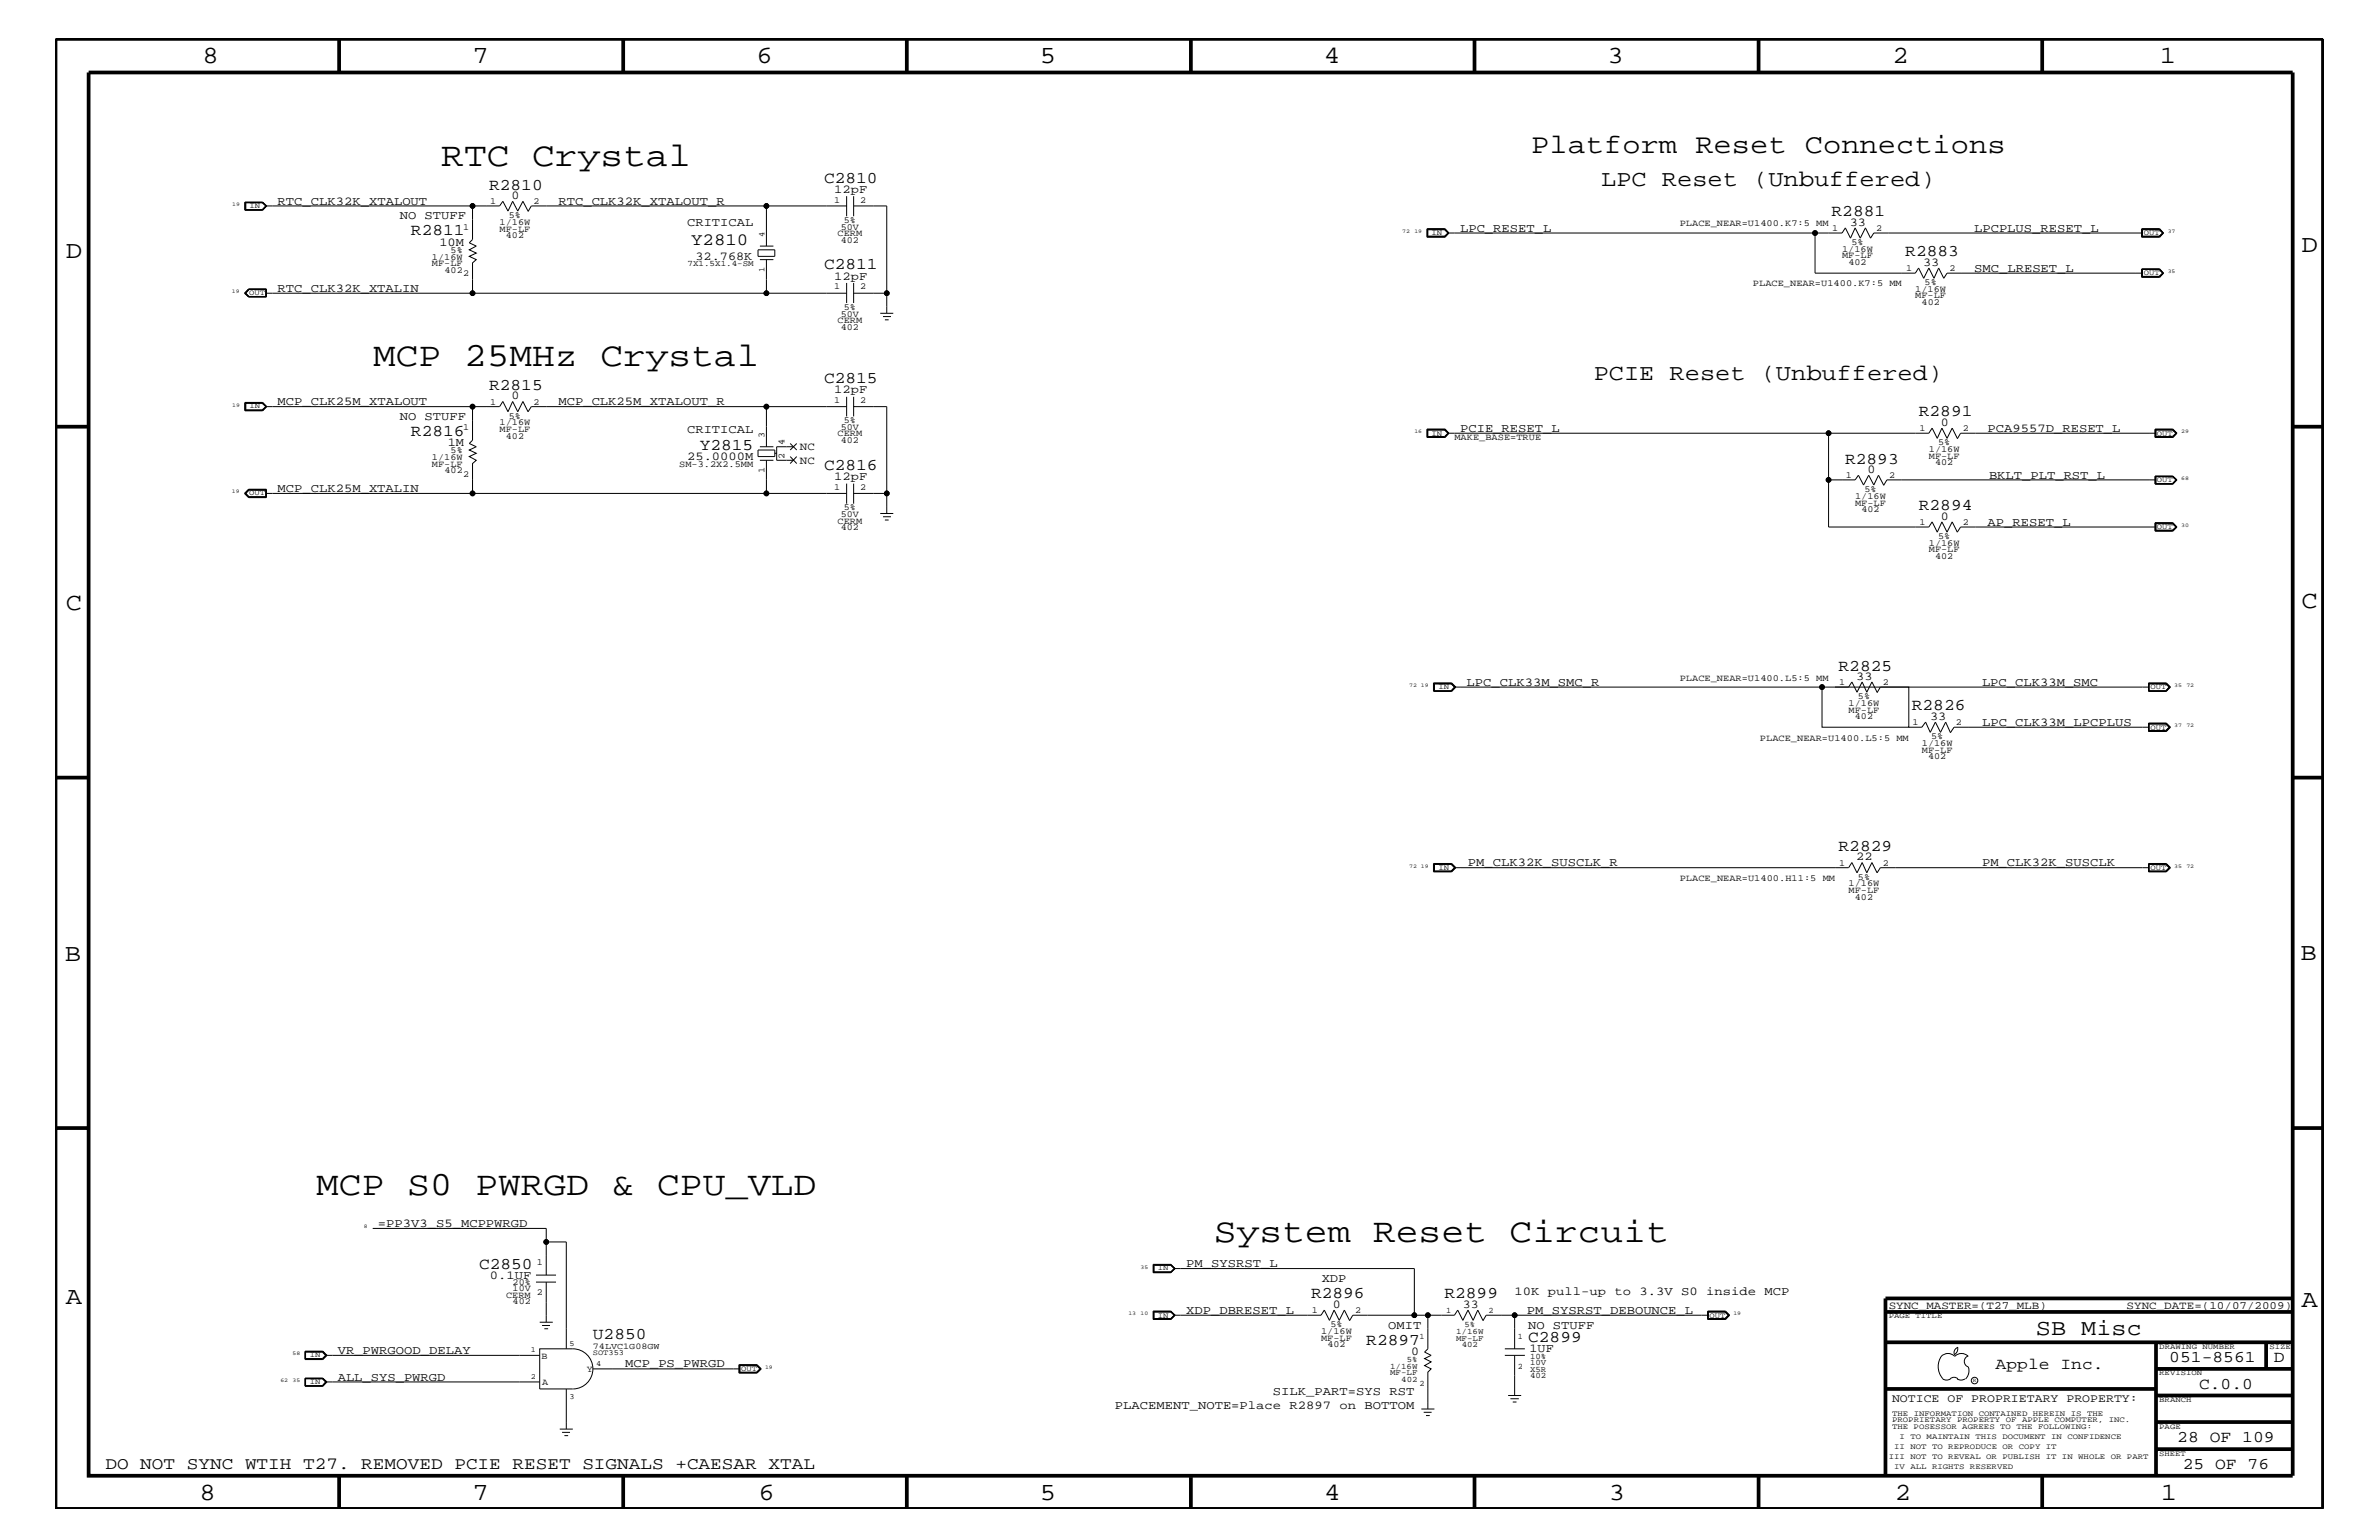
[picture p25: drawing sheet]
<svg xmlns="http://www.w3.org/2000/svg" width="432mm" height="279mm" viewBox="0 0 432 279" stroke-linecap="round" stroke-linejoin="round" font-family="sans-serif">
<defs><g id="words">
<g font-size="6.2">
<text x="80.1" y="30.2">RTC Crystal</text>
<text x="67.7" y="66.5">MCP 25MHz Crystal</text>
<text x="57.4" y="216.9">MCP S0 PWRGD &amp; CPU_VLD</text>
<text x="220.3" y="225.3">System Reset Circuit</text>
</g>
<text font-size="5" x="277.9" y="27.7">Platform Reset Connections</text>
<g font-size="4.5">
<text x="36.7" y="11.5">8</text>
<text x="85.8" y="11.5">7</text>
<text x="137.3" y="11.5">6</text>
<text x="188.7" y="11.5">5</text>
<text x="240.3" y="11.5">4</text>
<text x="291.8" y="11.5">3</text>
<text x="343.5" y="11.5">2</text>
<text x="392" y="11.5">1</text>
<text x="11.9" y="46.8">D</text>
<text x="417.7" y="45.7">D</text>
<text x="11.9" y="110.6">C</text>
<text x="417.7" y="110.3">C</text>
<text x="11.8" y="174.3">B</text>
<text x="417.6" y="174.2">B</text>
<text x="11.9" y="236.7">A</text>
<text x="417.7" y="237.1">A</text>
<text x="36.2" y="272.1">8</text>
<text x="85.8" y="272.1">7</text>
<text x="137.7" y="272.1">6</text>
<text x="188.7" y="272.1">5</text>
<text x="240.4" y="272.1">4</text>
<text x="292" y="272.1">3</text>
<text x="343.9" y="272.1">2</text>
<text x="392.2" y="272.1">1</text>
</g>
<g font-size="4.1">
<text x="290.6" y="33.7">LPC Reset (Unbuffered)</text>
<text x="289.3" y="68.9">PCIE Reset (Unbuffered)</text>
<text x="369.5" y="242.3">SB Misc</text>
</g>
<g font-size="3.1">
<text x="125.4" y="44.4">Y2810</text>
<text x="19.1" y="266.6">DO NOT SYNC WTIH T27. REMOVED PCIE RESET SIGNALS +CAESAR XTAL</text>
</g>
<g font-size="3">
<text x="88.8" y="34.4">R2810</text>
<text x="149.6" y="33.1">C2810</text>
<text x="332.4" y="39.2">R2881</text>
<text x="74.6" y="42.7">R2811</text>
<text x="345.8" y="46.5">R2883</text>
<text x="149.6" y="48.9">C2811</text>
<text x="88.8" y="70.7">R2815</text>
<text x="149.6" y="69.5">C2815</text>
<text x="348.3" y="75.6">R2891</text>
<text x="74.6" y="79.1">R2816</text>
<text x="127" y="81.6">Y2815</text>
<text x="149.6" y="85.3">C2816</text>
<text x="334.9" y="84.1">R2893</text>
<text x="348.3" y="92.6">R2894</text>
<text x="333.7" y="121.7">R2825</text>
<text x="347" y="128.9">R2826</text>
<text x="333.7" y="154.4">R2829</text>
<text x="87" y="230.2">C2850</text>
<text x="238" y="235.6">R2896</text>
<text x="262.2" y="235.6">R2899</text>
<text x="107.6" y="243">U2850</text>
<text x="248" y="244">R2897</text>
<text x="277.4" y="243.5">C2899</text>
<text x="362.2" y="248.4">Apple Inc.</text>
<text x="393.7" y="247.1">051-8561</text>
<text x="399.2" y="252">C.0.0</text>
<text x="412.7" y="247.1">D</text>
<text x="395.2" y="261.6">28 OF 109</text>
<text x="396.2" y="266.6">25 OF 76</text>
</g>
<g font-size="2.2">
<text x="151.4" y="35">12pF</text>
<text x="50.4" y="37.2">RTC_CLK32K_XTALOUT</text>
<text x="72.6" y="39.8">NO STUFF</text>
<text x="92.8" y="36.1">0</text>
<text x="101.3" y="37.2">RTC_CLK32K_XTALOUT_R</text>
<text x="124.7" y="41">CRITICAL</text>
<text x="335.7" y="40.9">33</text>
<text x="79.8" y="44.6">10M</text>
<text x="126.2" y="47.1">32.768K</text>
<text x="265" y="42">LPC_RESET_L</text>
<text x="358.3" y="42">LPCPLUS_RESET_L</text>
<text x="50.4" y="52.9">RTC_CLK32K_XTALIN</text>
<text x="151.4" y="50.7">12pF</text>
<text x="349" y="48.2">33</text>
<text x="358.3" y="49.3">SMC_LRESET_L</text>
<text x="151.4" y="71.3">12pF</text>
<text x="50.4" y="73.5">MCP_CLK25M_XTALOUT</text>
<text x="72.6" y="76.2">NO STUFF</text>
<text x="92.8" y="72.4">0</text>
<text x="101.3" y="73.5">MCP_CLK25M_XTALOUT_R</text>
<text x="352.3" y="77.3">0</text>
<text x="81.3" y="80.9">1M</text>
<text x="124.7" y="78.6">CRITICAL</text>
<text x="124.7" y="83.5">25.0000M</text>
<text x="265" y="78.3">PCIE_RESET_L</text>
<text x="360.8" y="78.3">PCA9557D_RESET_L</text>
<text x="50.4" y="89.3">MCP_CLK25M_XTALIN</text>
<text x="151.4" y="87.1">12pF</text>
<text x="339" y="85.8">0</text>
<text x="361" y="86.9">BKLT_PLT_RST_L</text>
<text x="352.3" y="94.3">0</text>
<text x="360.8" y="95.4">AP_RESET_L</text>
<text x="266.2" y="124.4">LPC_CLK33M_SMC_R</text>
<text x="336.9" y="123.4">33</text>
<text x="359.7" y="124.4">LPC_CLK33M_SMC</text>
<text x="350.3" y="130.7">33</text>
<text x="359.7" y="131.7">LPC_CLK33M_LPCPLUS</text>
<text x="266.4" y="157.2">PM_CLK32K_SUSCLK_R</text>
<text x="336.9" y="156.1">22</text>
<text x="359.7" y="157.2">PM_CLK32K_SUSCLK</text>
<text x="68.6" y="222.6">=PP3V3_S5_MCPPWRGD</text>
<text x="88.9" y="232">0.1UF</text>
<text x="215.3" y="229.9">PM_SYSRST_L</text>
<text x="239.9" y="232.6">XDP</text>
<text x="215.3" y="238.4">XDP_DBRESET_L</text>
<text x="241.9" y="237.3">0</text>
<text x="265.5" y="237.3">33</text>
<text x="274.9" y="235">10K pull-up to 3.3V S0 inside MCP</text>
<text x="277.1" y="238.4">PM_SYSRST_DEBOUNCE_L</text>
<text x="61.3" y="245.6">VR_PWRGOOD_DELAY</text>
<text x="252" y="241.1">OMIT</text>
<text x="256.1" y="245.8">0</text>
<text x="277.4" y="241.1">NO STUFF</text>
<text x="277.6" y="245.3">1UF</text>
<text x="61.3" y="250.6">ALL_SYS_PWRGD</text>
<text x="113.5" y="248.1">MCP_PS_PWRGD</text>
<text x="202.4" y="255.6">PLACEMENT_NOTE=Place R2897 on BOTTOM</text>
<text x="231.1" y="253.2">SILK_PART=SYS RST</text>
</g>
<text font-size="2.1" x="343.4" y="254.4">NOTICE OF PROPRIETARY PROPERTY:</text>
<g font-size="2">
<text x="145.2" y="81.6">NC</text>
<text x="145.2" y="84.1">NC</text>
<text x="342.8" y="237.4">SYNC_MASTER=(T27_MLB)</text>
<text x="386" y="237.4">SYNC_DATE=(10/07/2009)</text>
</g>
<g font-size="1.7">
<text x="84.1" y="41.7">1</text>
<text x="89" y="37">1</text>
<text x="90.7" y="40.8">1/16W</text>
<text x="92.4" y="39.6">5%</text>
<text x="96.9" y="37">2</text>
<text x="151.4" y="36.8">1</text>
<text x="152.6" y="41.7">50V</text>
<text x="153.2" y="40.4">5%</text>
<text x="156.1" y="36.8">2</text>
<text x="304.9" y="41">PLACE_NEAR=U1400.K7:5 MM</text>
<text x="332.6" y="41.9">1</text>
<text x="340.5" y="41.9">2</text>
<text x="78.4" y="47.1">1/16W</text>
<text x="81.8" y="45.9">5%</text>
<text x="90.7" y="42">MF-LF</text>
<text x="91.8" y="43.2">402</text>
<text x="152" y="42.9">CERM</text>
<text x="152.6" y="44.1">402</text>
<text x="334.3" y="45.7">1/16W</text>
<text x="334.3" y="46.8">MF-LF</text>
<text x="336" y="44.4">5%</text>
<text x="78.4" y="48.3">MF-LF</text>
<text x="80.7" y="49.6">402</text>
<text x="84.1" y="50.2">2</text>
<text x="151.4" y="52.5">1</text>
<text x="156.1" y="52.5">2</text>
<text x="318.2" y="51.9">PLACE_NEAR=U1400.K7:5 MM</text>
<text x="335.5" y="48">402</text>
<text x="345.9" y="49.1">1</text>
<text x="347.6" y="52.9">1/16W</text>
<text x="349.3" y="51.7">5%</text>
<text x="353.8" y="49.1">2</text>
<text x="152" y="58.6">CERM</text>
<text x="152.6" y="59.8">402</text>
<text x="152.6" y="57.4">50V</text>
<text x="153.2" y="56.2">5%</text>
<text x="347.6" y="54.1">MF-LF</text>
<text x="348.8" y="55.3">402</text>
<text x="89" y="73.4">1</text>
<text x="90.7" y="77.2">1/16W</text>
<text x="92.4" y="76">5%</text>
<text x="96.9" y="73.4">2</text>
<text x="151.4" y="73.2">1</text>
<text x="153.2" y="76.8">5%</text>
<text x="156.1" y="73.2">2</text>
<text x="78.4" y="83.5">1/16W</text>
<text x="81.8" y="82.2">5%</text>
<text x="84.1" y="78">1</text>
<text x="90.7" y="78.3">MF-LF</text>
<text x="91.8" y="79.6">402</text>
<text x="138.8" y="79.4" transform="rotate(-90 138.8 79.4)">3</text>
<text x="142.4" y="83.2" transform="rotate(-90 142.4 83.2)">2</text>
<text x="142.4" y="80.8" transform="rotate(-90 142.4 80.8)">4</text>
<text x="152" y="79.2">CERM</text>
<text x="152.6" y="80.5">402</text>
<text x="152.6" y="78">50V</text>
<text x="264" y="79.9">MAKE_BASE=TRUE</text>
<text x="348.4" y="78.3">1</text>
<text x="350.1" y="83.3">MF-LF</text>
<text x="350.1" y="82">1/16W</text>
<text x="351.8" y="80.8">5%</text>
<text x="356.3" y="78.3">2</text>
<text x="78.4" y="84.7">MF-LF</text>
<text x="80.7" y="85.9">402</text>
<text x="84.1" y="86.5">2</text>
<text x="123.3" y="84.7">SM-3.2X2.5MM</text>
<text x="138.8" y="85.8" transform="rotate(-90 138.8 85.8)">1</text>
<text x="151.4" y="88.9">1</text>
<text x="156.1" y="88.9">2</text>
<text x="335" y="86.7">1</text>
<text x="338.4" y="89.3">5%</text>
<text x="342.9" y="86.7">2</text>
<text x="351.2" y="84.4">402</text>
<text x="152" y="95">CERM</text>
<text x="152.6" y="93.8">50V</text>
<text x="153.2" y="92.6">5%</text>
<text x="336.7" y="90.5">1/16W</text>
<text x="336.7" y="91.7">MF-LF</text>
<text x="337.9" y="92.9">402</text>
<text x="348.4" y="95.2">1</text>
<text x="356.3" y="95.2">2</text>
<text x="152.6" y="96.2">402</text>
<text x="350.1" y="100.2">MF-LF</text>
<text x="350.1" y="99">1/16W</text>
<text x="351.2" y="101.4">402</text>
<text x="351.8" y="97.7">5%</text>
<text x="304.9" y="123.5">PLACE_NEAR=U1400.L5:5 MM</text>
<text x="333.8" y="124.3">1</text>
<text x="341.7" y="124.3">2</text>
<text x="335.5" y="129.3">MF-LF</text>
<text x="335.5" y="128">1/16W</text>
<text x="336.7" y="130.5">402</text>
<text x="337.2" y="126.9">5%</text>
<text x="347.1" y="131.6">1</text>
<text x="355" y="131.6">2</text>
<text x="319.4" y="134.4">PLACE_NEAR=U1400.L5:5 MM</text>
<text x="348.8" y="135.3">1/16W</text>
<text x="348.8" y="136.6">MF-LF</text>
<text x="350" y="137.8">402</text>
<text x="350.5" y="134.1">5%</text>
<text x="304.9" y="159.9">PLACE_NEAR=U1400.H11:5 MM</text>
<text x="333.8" y="157.1">1</text>
<text x="335.5" y="160.8">1/16W</text>
<text x="335.5" y="162">MF-LF</text>
<text x="337.2" y="159.6">5%</text>
<text x="341.7" y="157.1">2</text>
<text x="336.7" y="163.3">402</text>
<text x="93" y="233.2">20%</text>
<text x="97.5" y="229.6">1</text>
<text x="91.9" y="235.5">CERM</text>
<text x="93" y="236.7">402</text>
<text x="93" y="234.3">10V</text>
<text x="97.5" y="235">2</text>
<text x="238.1" y="238.3">1</text>
<text x="246" y="238.3">2</text>
<text x="239.8" y="242">1/16W</text>
<text x="239.8" y="243.3">MF-LF</text>
<text x="240.9" y="244.5">402</text>
<text x="241.5" y="240.8">5%</text>
<text x="98.3" y="246.5">B</text>
<text x="98.4" y="251.2">A</text>
<text x="106.5" y="248.9">Y</text>
</g>
<text font-size="1.6" x="107.6" y="244.7">74LVC1G08GW</text>
<g font-size="1.5">
<text x="138.8" y="43" transform="rotate(-90 138.8 43)">4</text>
<text x="124.8" y="48.2">7X1.5X1.4-SM</text>
<text x="138.8" y="49.3" transform="rotate(-90 138.8 49.3)">1</text>
<text x="262.5" y="238.3">1</text>
<text x="270.2" y="238.3">2</text>
<text x="257.6" y="242.9">1</text>
<text x="264.3" y="243.3">MF-LF</text>
<text x="264.3" y="242">1/16W</text>
<text x="265.3" y="244.5">402</text>
<text x="265.8" y="240.8">5%</text>
<text x="275.5" y="242.9">1</text>
<text x="252.3" y="248.4">1/16W</text>
<text x="252.3" y="249.5">MF-LF</text>
<text x="254.3" y="250.7">402</text>
<text x="255.4" y="247.1">5%</text>
<text x="257.6" y="251.4">2</text>
<text x="275.5" y="248.4">2</text>
<text x="277.7" y="246.5">10%</text>
<text x="277.7" y="248.9">X5R</text>
<text x="277.7" y="247.6">10V</text>
<text x="277.7" y="250">402</text>
</g>
<g font-size="1.4">
<text x="45.3" y="37.8">IN</text>
<text x="259.8" y="42.6">IN</text>
<text x="389.1" y="42.6">OUT</text>
<text x="45.2" y="53.5">OUT</text>
<text x="389.1" y="49.9">OUT</text>
<text x="45.3" y="74.1">IN</text>
<text x="259.8" y="79">IN</text>
<text x="391.5" y="79">OUT</text>
<text x="45.2" y="89.9">OUT</text>
<text x="391.5" y="87.5">OUT</text>
<text x="391.5" y="96">OUT</text>
<text x="261.1" y="125.1">IN</text>
<text x="390.3" y="125.1">OUT</text>
<text x="390.3" y="132.4">OUT</text>
<text x="261.1" y="157.8">IN</text>
<text x="390.3" y="157.8">OUT</text>
<text x="210.1" y="230.5">IN</text>
<text x="210.1" y="239">IN</text>
<text x="310.3" y="239">OUT</text>
<text x="342.8" y="239.2">PAGE TITLE</text>
<text x="96.4" y="245.3">1</text>
<text x="103.4" y="244.1">5</text>
<text x="107.6" y="245.9">SOT353</text>
<text x="391.9" y="244.7">DRAWING NUMBER</text>
<text x="411.9" y="244.7">SIZE</text>
<text x="56.2" y="251.1">IN</text>
<text x="56.2" y="246.2">IN</text>
<text x="96.4" y="250.1">2</text>
<text x="108.2" y="247.8">4</text>
<text x="134.5" y="248.7">OUT</text>
<text x="391.9" y="249.5">REVISION</text>
<text x="103.4" y="253.8">3</text>
<text x="343.4" y="256.8">THE INFORMATION CONTAINED HEREIN IS THE</text>
<text x="391.9" y="254.4">BRANCH</text>
<text x="343.4" y="259.3">THE POSESSOR AGREES TO THE FOLLOWING:</text>
<text x="343.4" y="258">PROPRIETARY PROPERTY OF APPLE COMPUTER, INC.</text>
<text x="343.8" y="262.9">II NOT TO REPRODUCE OR COPY IT</text>
<text x="344.8" y="261.1">I TO MAINTAIN THIS DOCUMENT IN CONFIDENCE</text>
<text x="391.9" y="259.3">PAGE</text>
<text x="342.8" y="264.7">III NOT TO REVEAL OR PUBLISH IT IN WHOLE OR PART</text>
<text x="343.8" y="266.6">IV ALL RIGHTS RESERVED</text>
<text x="391.9" y="264.1">SHEET</text>
</g>
<g font-size="1">
<text x="42.2" y="37.4">19</text>
<text x="254.5" y="42.3">72</text>
<text x="256.7" y="42.3">19</text>
<text x="393.4" y="42.3">37</text>
<text x="42.1" y="53.2">19</text>
<text x="393.4" y="49.6">35</text>
<text x="42.2" y="73.8">19</text>
<text x="256.7" y="78.6">16</text>
<text x="395.9" y="78.6">29</text>
<text x="42.1" y="89.5">19</text>
<text x="395.9" y="87.1">68</text>
<text x="395.9" y="95.6">30</text>
<text x="255.8" y="124.7">72 19</text>
<text x="394.6" y="124.7">35</text>
<text x="396.8" y="124.7">72</text>
<text x="394.6" y="131.9">37</text>
<text x="396.8" y="131.9">72</text>
<text x="255.8" y="157.4">72 19</text>
<text x="394.6" y="157.4">35</text>
<text x="396.8" y="157.4">72</text>
<text x="66" y="222.9">8</text>
<text x="207" y="230.2">35</text>
<text x="204.8" y="238.6">13</text>
<text x="207" y="238.6">10</text>
<text x="314.6" y="238.6">19</text>
<text x="53.1" y="245.9">58</text>
<text x="50.9" y="250.7">62</text>
<text x="53.1" y="250.7">35</text>
<text x="138.9" y="248.4">19</text>
<text x="358.1" y="250.7">R</text>
</g>
</g></defs>
<g fill="none" stroke="#000" stroke-width=".18">
<path d="M44.5 36.8h3.2l.6 .6-.6 .6h-3.2zM44.6 36.8v1.2M47.6 36.8l.7 .6M47.7 36.7h-3.2v1.4h3.2M47.7 36.7l.7 .7-.7 .7M47.7 36.7l.6 .7-.6 .7M48.3 37.4h37.5M48.3 37.4l-.7 .6M95.8 38.3l-.9-1.8-.9 1.8-1-1.8-.8 1.8-.9-1.8-.6 .9h-4.9v6.1l-.6 .6 1.2 .5-1.2 .7 1.2 .6-1.2 .6 1.2 .6-.6 .6v5.5h-37.5M139.1 37.4h-42.7l-.6 1M153.7 37.4h-14.6v7.2M153.7 35.6v3.6"/>
<path d="M154.9 35.6v3.6M154.9 37.4h6.1v15.8M45.1 52.4l-.7 .8 .7 .7M45.1 52.4h3.2v1.5h-3.2M45.1 52.4l-.6 .8 .6 .7M45.1 52.5h3.2v1.3h-3.2l-.6-.6zM45.2 52.5l-.6 .7 .6 .6M85.8 53.2h53.3M137.6 45.3h3v1.2h-3zM137.9 47.1h2.5M137.9 44.6h2.5M139.1 47.1v6.1h14.6"/>
<path d="M153.7 51.3v3.7M154.9 53.2h6.1v3.6M154.9 51.3v3.7M159.8 56.8h2.3M160.3 57.4h1.4M160.6 58h.7M259 41.5h3.3l.7 .8-.7 .7h-3.3zM259.1 42.9h3.1M259.1 41.6h3.1l.7 .7-.7 .6M259.1 41.5v1.5h3.1l.8-.7M262.2 41.5l.8 .8M262.8 42.3l-.6-.6h-3v1.2"/>
<path d="M262.8 42.3l-.6 .6M262.8 42.3h66.6M388.7 41.5h3.3l.7 .8-.7 .7h-3.3zM388.7 48.8h3.3l.7 .8-.7 .7h-3.3zM388.8 42.9h3.1M388.8 41.5v1.5h3.1l.8-.7M388.8 41.6h3.1l.7 .7-.7 .6M388.8 48.8v1.4h3.1l.8-.6M388.8 50.2h3.1M388.8 48.9h3.1M388.9 42.3h-48.8l-.6 .9-.9-1.9-.9 1.9-1-1.9-.8 1.9-1-1.9-.6 1h-4.9v7.3h18.2l.6-1 1 1.9 .9-1.9 .9 1.9 .9-1.9 .9 1.9 .6-.9h35.5M388.9 42.9v-1.2h3l.6 .6-.6 .6"/>
<path d="M388.9 48.9v1.3M391.9 41.5l.8 .8M391.9 48.8l.8 .8M391.9 48.9l.7 .7-.7 .6M391.9 48.9l.6 .7-.6 .6M44.5 73h3.2l.7 .8-.7 .7h-3.2zM44.5 74.5h3.2M44.5 73.1h3.2M44.5 73.1v1.4M44.6 73.2h3l.7 .6-.7 .6h-3zM47.7 73.1l.6 .7-.6 .7M47.7 73.1l.6 .7"/>
<path d="M48.3 73.8h42.4l.6-1 .9 1.9 .8-1.9 1 1.9 .9-1.9 .9 1.9 .6-.9h57.3M48.3 73.8l-.6 .7M85.8 73.8v6.1l-.6 .6 1.2 .6-1.2 .5 1.2 .6-1.2 .6 1.2 .7-.6 .6v5.4h-37.5M139.1 73.8v7.3M153.7 72v3.6M154.9 72v3.6M154.9 73.8h6.1v15.7M259 77.8h3.3l.7 .8-.7 .8h-3.3zM259.1 78h3.1M259.2 78v1.2h3l.6-.6M262.2 78l.7 .6-.7 .7h-3.1M262.2 78l.6 .6"/>
<path d="M262.8 78.6h69.1M263 78.6l-.8-.7h-3.1v1.5M263 78.6l-.8 .8M355.3 79.5l-1-1.8-.9 1.8-.9-1.8-.9 1.8-.9-1.8-.6 .9h-18.2v8.5M391.2 77.8h3.2l.7 .8-.7 .8h-3.2zM391.2 77.9h3.2l.7 .7-.7 .8M391.2 78h3.2l.6 .6-.6 .7h-3.2zM391.3 78v1.2h3l.7-.6M391.3 78.6h-35.4l-.6 1M394.3 78l.7 .6M45.1 88.8h3.2v1.5h-3.2l-.7-.8zM45.1 90.2h3.2"/>
<path d="M45.1 88.8h3.2M45.1 88.8l-.6 .7 .6 .7M48.3 88.9h-3.1l-.6 .6 .6 .6h3.1M48.3 88.8v1.4M85.8 89.5h53.3M137.6 81.6h3v1.2h-3zM137.9 83.5h2.5M137.9 81.1h2.5M139.1 83.5v6h14.6M140.6 82.2h.4M143.4 80.5l1.2 1.1M143.4 82.8l1.2 1.3"/>
<path d="M144 81.1h-3v2.4h3M144.6 80.5l-1.2 1.1M144.6 82.8l-1.2 1.3M153.7 87.7v3.7M154.9 89.5h6.1v3.7M154.9 87.7v3.7M159.8 93.2h2.3M160.3 93.8h1.4M160.6 94.3h.7M341.9 88l-.9-1.8-.9 1.8-.9-1.8-1 1.8-.9-1.8-.6 .9h-4.8v8.5h18.2l.6-.9 .9 1.8 .9-1.8 .9 1.8 .9-1.8 1 1.8 .6-.9h35.4M391.2 94.9h3.2l.7 .7-.7 .8h-3.2zM391.2 86.5h3.2l.6 .6-.6 .6h-3.2z"/>
<path d="M391.2 94.9h3.2l.6 .7-.6 .6h-3.2zM391.3 86.5v1.2M391.3 87.1h-48.8l-.6 1M394.3 86.5l.7 .6M394.4 86.4h-3.2v1.4h3.2M394.4 86.4l.7 .7-.7 .7M394.4 94.9l.7 .7-.7 .7h-3.2M395 95.6l-.7-.6h-3v1.2M395 87.1l-.7 .6M395 95.6l-.7 .6M260.2 123.9h3.3l.7 .8-.7 .7h-3.3zM260.3 125.4v-1.4h3.2l.7 .7-.7 .7"/>
<path d="M263.4 124.1h-3v1.2h3M263.4 124.1l.7 .6-.7 .6M263.4 124.1l.6 .6M264 124.7h66.7M264 124.7l-.6 .6M330.7 124.7h15.8v7.2h-15.8zM333.1 124.7h2.4l.6-1 1 1.9 .9-1.9 .8 1.9 1-1.9 .9 1.9M346.5 131.9h2.3l.7-.9 .9 1.9 .9-1.9 .9 1.9 .9-1.9 .9 1.9M390 123.9h3.2l.8 .8-.8 .7h-3.2zM390 124h3.2l.7 .7-.7 .7M390 131.2h3.2l.8 .7-.8 .8h-3.2zM390 131.3h3.2l.7 .6-.7 .8"/>
<path d="M390.1 131.9h-35.4l-.7 1.1M390.1 124.7h-48.8l-.6 1M390.1 131.3h3l.7 .6-.7 .7h-3zM393.1 124.1h-3v1.2h3M393.1 131.3l.6 .6-.6 .6h-3M393.1 124.1l.7 .6-.7 .6M393.1 124.1l.6 .6-.6 .6M260.2 156.7h3.3l.7 .7-.7 .8h-3.3zM260.3 156.7h3.2l.7 .7-.7 .7h-3.2zM260.4 156.7v1.4M260.4 156.8h3l.6 .6M263.4 156.7l.7 .7-.7 .7"/>
<path d="M264 157.4l-.6 .6h-3M264 157.4h71.5l.6-.9 1 1.9 .9-1.9 .8 1.9 1-1.9 .9 1.9 .6-1h48.8M390 156.7h3.2l.8 .7-.8 .8h-3.2zM390 156.7h3.2l.7 .7-.7 .7h-3.2M390.1 156.8h3l.6 .6-.6 .6h-3M390.1 156.7v1.4M393.1 156.7l.7 .7-.7 .7M67.6 222.9h31.5v8.4M97.3 232.6h3.6M97.3 231.3h3.6M98 239.9h2.3M99.1 225.3h3.7v19.4"/>
<path d="M99.1 232.6v7.3M209.3 237.9h3.2l.8 .7-.8 .8h-3.2zM209.3 229.4h3.2l.8 .8-.8 .7h-3.2zM209.4 238h3.1M209.5 238v1.2h3l.6-.6M209.5 229.6h3l.6 .6-.6 .5h-3zM212.5 238l.7 .6-.7 .7h-3.1M212.5 229.5h-3.1v1.3h3.1M212.5 238l.6 .6M212.5 229.5l.7 .7-.7 .6M212.5 229.5l.8 .7M213.1 238.6h26.7l.6-.9 .9 1.9 .8-1.9 1 1.9 .9-1.9 .9 1.9"/>
<path d="M213.1 230.2h43.6v8.4M213.3 238.6l-.8-.7h-3.1v1.5M213.3 230.2l-.8 .6M259.2 238.6v6.1l-.6 .6 1.2 .6-1.2 .6 1.2 .6-1.2 .7 1.2 .6-.6 .5v6.7M269.2 239.6l.5-1h5.2v6.1M269.2 239.6l-1-1.9-.8 1.9-1-1.9-.9 1.9-.9-1.9-.6 .9h-18.5l-.6 1M274.9 238.6h35.1M310 237.9h3.2l.7 .7-.7 .8h-3.2zM310 237.9h3.2l.7 .7-.7 .8M310 238h3.1l.7 .6-.7 .7h-3.1zM313.1 238l.6 .6-.6 .6h-3.1M55.4 245.1h3.2l.8 .8-.8 .8h-3.2z"/>
<path d="M55.4 246.6h3.2M55.4 245.2h3.2M55.5 250.1h3.1l.6 .6-.6 .7h-3.1zM55.5 245.2v1.4M55.5 245.3h3l.6 .6M58.5 250.1l.6 .6M58.6 245.2l.7 .7-.7 .7M58.6 250h-3.2v1.5h3.2M58.6 250l.8 .7-.8 .8M58.6 250l.7 .7-.7 .8M58.6 245.2l.6 .7-.6 .7M59.1 245.9h38.9"/>
<path d="M59.1 250.7l-.6 .7M59.1 250.7h38.9M59.1 245.9l-.6 .6h-3M98.4 240.5h1.4M98.8 241.1h.7M101.6 259.3h2.4M102 259.9h1.5M102.8 252v7.3M104 252a3.6 3.6 0 0 0 3.6-3.7 3.6 3.6 0 0 0-3.6-3.6h-6v7.3h6M107.6 248.4h26.7M134.1 247.6h3.3l.8 .8-.8 .7h-3.3zM134.3 247.8h3l.6 .6-.6 .5h-3"/>
<path d="M134.3 247.7v1.3M137.3 247.7h-3.1v1.3h3.1M137.3 247.7l.8 .7-.8 .6M137.3 247.7l.7 .7-.7 .6M258 255.6h2.4M258.4 256.2h1.4M258.8 256.8h.7M273.1 245.9h3.7M273.1 244.7h3.7M273.7 253.2h2.4M274.2 253.8h1.5M274.6 254.4h.7"/>
<path d="M274.9 245.9v7.3M352.3 246.1a1.69 1.69 0 0 1 2.5 0 1.72 1.72 0 0 1 2.4 0M352.4 246a3.2 3.2 0 0 0 .4 4.3l.8 .1 .4-.2M354 250.2l.7-.3 .7 .3M355.2 250.2l.7 .2 .7-.2M355.3 244.4v.3a1.18 1.18 0 0 1-.6 1.1M355.4 244.4a.99 .99 0 0 0-.6 1.4M357.2 246a1.04 1.04 0 0 0-.7 1 1.04 1.04 0 0 0 .7 1M357.3 248l.1 .7a2.11 2.11 0 0 1-.6 1.5M102.4 260.5h.7"/>
<circle cx="85.8" cy="37.4" r=".42"/>
<circle cx="139.1" cy="37.4" r=".42"/>
<circle cx="85.8" cy="53.2" r=".42"/>
<circle cx="139.1" cy="53.2" r=".42"/>
<circle cx="161" cy="53.2" r=".42"/>
<circle cx="329.4" cy="42.3" r=".42"/>
<circle cx="85.8" cy="73.8" r=".42"/>
<circle cx="139.1" cy="73.8" r=".42"/>
<circle cx="331.9" cy="78.6" r=".42"/>
<circle cx="85.8" cy="89.5" r=".42"/>
<circle cx="139.1" cy="89.5" r=".42"/>
<circle cx="161" cy="89.5" r=".42"/>
<circle cx="331.9" cy="87.1" r=".42"/>
<circle cx="330.7" cy="124.7" r=".42"/>
<circle cx="99.1" cy="225.3" r=".42"/>
<circle cx="256.7" cy="238.6" r=".42"/>
<circle cx="259.2" cy="238.6" r=".42"/>
<circle cx="274.9" cy="238.6" r=".42"/>
<circle cx="358.4" cy="250.5" r=".59"/>
</g>
<g fill="none" stroke="#000" stroke-width=".68" stroke-linecap="butt">
<path d="M10.1 7.1h411.5v266.7h-411.5zM16.1 13.2h400v254.5h-400zM61.6 7.1v6.1M113.1 7.1v6.1M164.6 7.1v6.1M216.2 7.1v6.1M267.6 7.1v6.1M319.2 7.1v6.1M370.7 7.1v6.1M10.1 77.4h6M416.1 77.4h5.5M10.1 141.1h6"/>
<path d="M416.1 141.1h5.5M10.1 204.7h6M416.1 204.7h5.5M342.2 238h73.9M416.1 235.6h-73.9v32.1M342.2 243.5h73.9M342.2 252h49.1M391.3 243.5v24.2M391.3 258h24.8M391.3 253.2h24.8M391.3 248.4h24.8M411.3 243.5v4.9"/>
<path d="M61.6 267.7v6.1M113.1 267.7v6.1M164.6 267.7v6.1M216.2 268v5.8M267.6 267.7v6.1M319.2 267.7v6.1M370.7 267.7v6.1M391.3 262.9h24.8"/>
</g>
<g fill="#000">
<circle cx="85.8" cy="37.4" r=".42"/>
<circle cx="139.1" cy="37.4" r=".42"/>
<circle cx="85.8" cy="53.2" r=".42"/>
<circle cx="139.1" cy="53.2" r=".42"/>
<circle cx="161" cy="53.2" r=".42"/>
<circle cx="329.4" cy="42.3" r=".42"/>
<circle cx="85.8" cy="73.8" r=".42"/>
<circle cx="139.1" cy="73.8" r=".42"/>
<circle cx="331.9" cy="78.6" r=".42"/>
<circle cx="85.8" cy="89.5" r=".42"/>
<circle cx="139.1" cy="89.5" r=".42"/>
<circle cx="161" cy="89.5" r=".42"/>
<circle cx="331.9" cy="87.1" r=".42"/>
<circle cx="330.7" cy="124.7" r=".42"/>
<circle cx="99.1" cy="225.3" r=".42"/>
<circle cx="256.7" cy="238.6" r=".42"/>
<circle cx="259.2" cy="238.6" r=".42"/>
<circle cx="274.9" cy="238.6" r=".42"/>
</g>
<use href="#words"/>
</svg>
